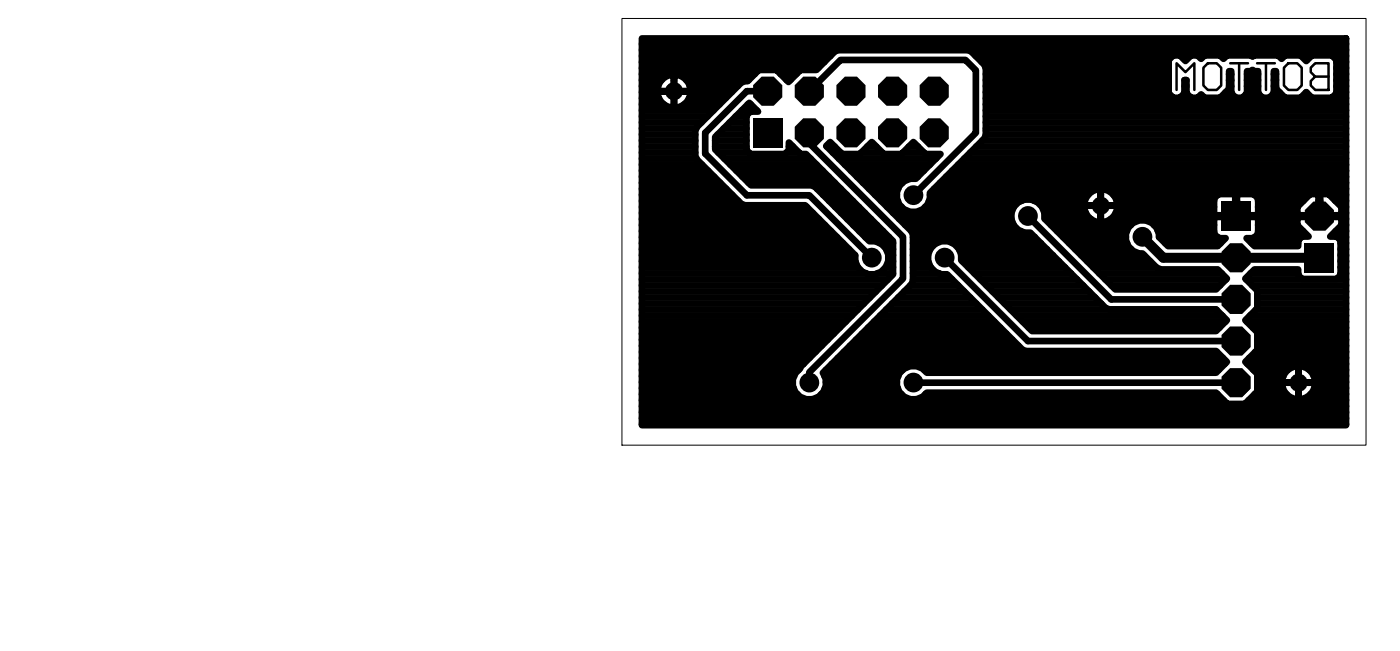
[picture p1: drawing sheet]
<svg xmlns="http://www.w3.org/2000/svg" width="171mm" height="79mm" viewBox="0 0 171 79" stroke-linecap="round" stroke-linejoin="round" font-family="sans-serif">
<path d="M75.9 2.3h90.8v52h-90.8z" fill="none" stroke="#000" stroke-width=".12"/>
<path d="M143.5 11v-3.3l1.1 1.1 1.1-1.1v3.3M146.8 8.3l.6-.6h1l.6 .6v2.1l-.6 .6h-1l-.6-.6zM150.1 7.7h2.2M151.2 7.7v3.3M153.4 7.7h2.1M154.5 7.7v3.3M156.6 8.3l.6-.6h1.1l.5 .6v2.1l-.5 .6h-1.1l-.6-.6zM159.9 8.3l.6-.6h1.6v3.3h-1.6l-.6-.6v-.5l.6-.6-.6-.5zM160.5 9.3h1.6" fill="none" stroke="#000" stroke-width=".3"/>
<g fill="#000">
<path d="M91.9 14.4h3.5v3.6h-3.5zM149 24.6h3.6v3.5h-3.6zM159.2 29.7h3.5v3.5h-3.5z"/>
<circle cx="82.2" cy="11.1" r="1.11"/>
<circle cx="93.7" cy="11.1" r="1.92"/>
<circle cx="98.7" cy="16.2" r="1.92"/>
<circle cx="98.7" cy="11.1" r="1.92"/>
<circle cx="103.8" cy="16.2" r="1.92"/>
<circle cx="103.8" cy="11.1" r="1.92"/>
<circle cx="108.9" cy="16.2" r="1.92"/>
<circle cx="108.9" cy="11.1" r="1.92"/>
<circle cx="114" cy="11.1" r="1.92"/>
<circle cx="114" cy="16.2" r="1.92"/>
<circle cx="106.4" cy="31.4" r="1.21"/>
<circle cx="111.4" cy="23.8" r="1.21"/>
<circle cx="115.3" cy="31.4" r="1.21"/>
<circle cx="125.4" cy="26.3" r="1.21"/>
<circle cx="134.3" cy="25.1" r="1.11"/>
<circle cx="139.4" cy="28.9" r="1.21"/>
<circle cx="150.8" cy="31.4" r="1.92"/>
<circle cx="150.8" cy="36.5" r="1.92"/>
<circle cx="161" cy="26.4" r="1.92"/>
<circle cx="98.7" cy="46.7" r="1.21"/>
<circle cx="111.4" cy="46.7" r="1.21"/>
<circle cx="150.8" cy="41.6" r="1.92"/>
<circle cx="150.8" cy="46.7" r="1.92"/>
<circle cx="158.4" cy="46.7" r="1.11"/>
</g>
<g fill="none" stroke="#000" stroke-width=".81">
<path d="M78.3 10.5h2M78.3 9.8h2.4M78.3 9h13.8M78.3 16.4h6.5M78.3 15.7h6.6M78.3 14.9h7.3M78.3 14.2h8M78.3 13.5h8.8M78.3 12.7h2.7M78.3 12h2.1M78.3 11.3h1.9M78.3 17.1h6.5"/>
<path d="M78.3 17.9h6.5M78.3 19.4h6.7M78.3 18.6h6.5M78.3 6.1h85.9M78.3 5.4h85.9M78.3 4.7h85.9v47.2h-85.9zM78.3 8.3h21.5M78.3 7.6h22.3M78.3 6.8h23M80.9 9.6a1.94 1.94 0 0 1 1.3-.5v2v-2a2 2 0 0 1 2.1 2h-2.1h2.1a2 2 0 0 1-2.1 2v-2v2a2 2 0 0 1-2-2h2h-2a1.96 1.96 0 0 1 .7-1.5zM82.2 10.5h.1M82.2 9.8h.1"/>
<path d="M82.2 12.7h.1M82.2 12h.1M82.2 11.3h.1M83.5 12.7h4.3M83.7 9.8h7.6M84.1 12h4.4M84.2 10.5h5.8M84.2 11.3h5.1M85.3 15.2l5.1-5.1 .5-.2h.3l1.4-1.4h2.1l1.5 1.5 1.5-1.5h1.9l2.3-2.2 .4-.2h15.7l.5 .2 1.6 1.6 .2 .4v8.1l-.2 .5-6.6 6.6a2.05 2.05 0 0 1-2 2.4 2.05 2.05 0 0 1-2.1-2.2 2.05 2.05 0 0 1 2.3-1.9l3-3h-1.8l-1.5-1.5-1.4 1.5h-2.2l-1.4-1.5-1.5 1.5h-2.2l-1.4-1.5-.5 .5 10.4 10.4 .2 .5v5.5l-.2 .5-10.8 10.8a2.05 2.05 0 0 1-.5 2.9 2.05 2.05 0 0 1-2.9-.6 2.05 2.05 0 0 1 .6-2.8l.1-.3 11.3-11.2v-4.1l-10.7-10.6h-.6l-1.4-1.4v.9l-.5 .5h-4.3l-.4-.5v-4.2l.4-.5h1l-1.1-1.1-4.1 4.2v1.5l4.3 4.4h7.4l.4 .2 6.7 6.6a2.05 2.05 0 0 1 2.3 1.9 2.05 2.05 0 0 1-2.1 2.2 2.05 2.05 0 0 1-2-2.4l-6.1-6.1h-7.3l-.5-.1-5.4-5.5-.2-.4v-3l.2-.5zM87.3 17.1h3.8M87.3 17.9h3.8M87.6 16.4h3.5"/>
<path d="M87.6 18.6h3.8M88.3 15.7h2.8M88.4 19.4h10.5M89 14.9h2.1M89.8 14.2h1.3M90.5 13.5h1.8M91.2 12.7h.4M93.7 11.1h-2.6l-5.1 5.1v2.5l5.1 5.1h7.6l7.7 7.6M95.2 9h2M96 18.6h1.5M96 9.8h.4M96.2 17.9h.5"/>
<path d="M98.7 11.1l3.8-3.8h15.3l1.3 1.3v7.6l-7.7 7.6M98.7 16.2v1.3l11.5 11.4v5.1l-11.5 11.4v1.3M100.9 17.9h.9M101.6 18.6h1M102.3 19.4h11.9M105.1 18.6h2.5M105.8 17.9h1.1M110.1 18.6h2.6M110.9 17.9h1.1M117.6 19.4h46.6M118.4 18.6h45.8M119 6.8h24.1"/>
<path d="M119.1 17.9h45.1M119.8 7.6h22.8M119.8 17.1h44.4M120.3 8.3h22.3M120.3 16.4h43.9M120.3 15.7h43.9M120.3 14.9h43.9M120.3 14.2h43.9M120.3 13.5h43.9M120.3 12.7h43.9M120.3 12h43.9M120.3 11.3h22.3"/>
<path d="M120.3 10.5h22.3M120.3 9.8h22.3M120.3 9h22.3M143.1 6.8h.8l.7 .6 .7-.6h.8l.4 .4 .5-.4h1.8l.5 .4 .4-.4h3l.1 .1 .2-.1h2.9l.5 .4 .4-.4h1.9l.7 .6 .7-.6h2.4l.6 .5v4.1l-.6 .5h-2.4l-.7-.7-.7 .7h-1.9l-1.1-1.1v-2.1h-.3v2.7l-.5 .5h-.8l-.6-.5v-2.7h-.5l-.2-.2-.1 .2h-.6v2.7l-.5 .5h-.8l-.6-.5v-2.7h-.2v2.1l-1.2 1.1h-1.8l-.5-.4-.4 .4h-.8l-.5-.5v-1.6h-.3v1.6l-.6 .5h-.8l-.5-.5v-4.1zM144 6.8h1.2M144.5 11.3h.2M144.5 10.5h.2M144.5 9.8h.2M146.2 6.8h.7M148.9 6.8h.7M149.5 11.3h.7M150 10.5h.2"/>
<path d="M150 9.8h.2M150 9h.2M152.1 11.3h1.4M152.1 10.5h1.4M152.1 9.8h1.4M152.1 9h1.4M152.7 6.8h.2M155.4 11.3h.7M155.4 10.5h.3M155.4 9.8h.3M155.4 9h.3M156 6.8h.7"/>
<path d="M158.7 6.8h1.3M159.4 11.3h.1M162.6 6.8h1.6M163 11.3h1.2M163 10.5h1.2M163 9.8h1.2M163.1 9h1.1M163.1 8.3h1.1M163.1 7.6h1.1M78.3 32.6h26.4M78.3 33.3h27.4M78.3 34.1h30"/>
<path d="M78.3 24.5h11.8M78.3 23h10.3M78.3 22.3h9.6M78.3 21.6h8.8M78.3 20.8h8.1M78.3 20.1h7.4M78.3 23.8h11M78.3 36.3h27.8M78.3 35.6h28.6M78.3 34.8h29.3M78.3 37h27.1M78.3 37.8h26.4"/>
<path d="M78.3 25.2h20.1M78.3 38.5h25.6M78.3 39.2h24.9M78.3 26h20.9M78.3 31.9h26.1M78.3 26.7h21.6M78.3 40h24.2M78.3 28.2h23.1M78.3 27.5h22.3M78.3 31.1h26M78.3 28.9h23.8M78.3 30.4h25.3"/>
<path d="M78.3 29.7h24.6M89.1 20.1h10.5M89.8 20.8h10.6M90.6 21.6h10.5M91.3 22.3h10.5M99.7 23h2.9M100.4 23.8h2.9M101.1 24.5h2.9M101.9 25.2h2.9M102.6 26h2.9M103.1 20.1h10.3M103.4 26.7h2.9"/>
<path d="M103.8 20.8h8.9M104.1 27.5h2.9M104.6 21.6h7.4M104.8 28.2h2.9M105.3 22.3h4.8M105.6 28.9h2.9M105.9 40h16.2M106 23h3.6M106.6 39.2h14.7M106.8 23.8h2.6M107 33.3h1.9M107.3 29.7h1.7"/>
<path d="M107.4 38.5h13.2M107.5 24.5h2M108 32.6h1M108.1 37.8h11.7M108.1 30.4h.9M108.2 25.2h1.8M108.4 31.9h.6M108.4 31.1h.6M108.8 37h10.3M109 26h14.4M109.6 36.3h8.8M109.7 26.7h13.7"/>
<path d="M110.3 35.6h7.3M110.4 27.5h13.3M111.1 34.8h5.8M111.2 28.2h13.3M111.4 33.3h3.2M111.4 34.1h4.8M111.4 31.9h1.8M111.4 32.6h2.2M111.4 28.9h14.9M111.4 31.1h1.8M111.4 30.4h2.1M111.4 29.7h2.9"/>
<path d="M112.9 25.2h10.8M113.3 24.5h11.3M113.5 23.8h19.3M113.5 30.3a2.05 2.05 0 0 1 2.5-.8 2.05 2.05 0 0 1 1.3 2.2l8.6 8.7h22.5l1.3-1.3-1.3-1.4h-13.1l-.4-.1-9.2-9.2a2.05 2.05 0 0 1-2.3-1.9 2.05 2.05 0 0 1 2.1-2.2 2.05 2.05 0 0 1 1.9 2.4l8.7 8.6h12.3l1.3-1.3-1.1-1.1h-7l-.5-.3-1.7-1.7a2.04 2.04 0 0 1-2.1-2 2.04 2.04 0 0 1 2.1-2 2.04 2.04 0 0 1 2 2l1.1 1.1h6.1l.9-.9a1.12 1.12 0 0 1-1.3-.6l-.1-2h2.6v-.2h-2.6v-1.8a.92 .92 0 0 1 .8-.8h1.8v2.6h.2v-2.6h1.8a.92 .92 0 0 1 .8 .8v1.8h-2.6v.2h2.6v1.8a.92 .92 0 0 1-.8 .8h-.6l1 .9h5.3v-.7l.5-.4h.8l-1.4-1.4v-1h2.6v-.2h-2.6v-1.1l1.6-1.5h1v2.6h.2v-2.6h1l1.6 1.5v1.1h-2.6v.2h2.6v1l-1.4 1.4h.8l.5 .4v4.3l-.5 .4h-4.2l-.5-.4v-.7h-5.3l-1.2 1.1 1.5 1.5v2.1l-1.5 1.5 1.5 1.4v2.2l-1.5 1.4 1.5 1.5v2.2l-1.5 1.5h-2.2l-1.3-1.4h-35.3a2.05 2.05 0 0 1-3 .3 2.05 2.05 0 0 1 0-3 2.05 2.05 0 0 1 3 .3h35.3l1.3-1.4-1.3-1.3h-23.2l-.5-.2-9.2-9.1a2.04 2.04 0 0 1-2-1 2.04 2.04 0 0 1 0-2.2zM113.9 23h50.3M114.7 22.3h49.5M115.2 31.4l10.2 10.2h25.4M115.4 21.6h48.8M116.2 20.8h48M116.2 29.7h10.8M116.9 20.1h47.3M117 30.4h10.7"/>
<path d="M117.3 31.1h11.2M117.4 31.9h11.8M118.1 32.6h11.8M118.9 33.3h11.8M119.6 34.1h11.8M120.4 34.8h11.7M121.1 35.6h11.8M121.8 36.3h11.8M122.6 37h11.8M123.3 37.8h25.1M124 38.5h25.1M124.8 39.2h24.7"/>
<path d="M125.4 26.4l10.2 10.1h15.2M125.5 40h23.3M126.2 24.5h6.2M127.1 25.2h5.2M127.4 26h5.1M127.5 26.7h5.6M128.2 27.5h9.8M129 28.2h8.5M129.7 28.9h7.7M130.4 29.7h7.1M131.2 30.4h6.8M131.9 31.1h7.7"/>
<path d="M132.6 31.9h7.7M133 23.5a1.94 1.94 0 0 1 1.3-.4v2v-2a2 2 0 0 1 2 2h-2h2a2 2 0 0 1-2 2v-2v2a2 2 0 0 1-2-2h2h-2a1.96 1.96 0 0 1 .7-1.6zM133.4 32.6h7.7M134.1 33.3h14.9M134.3 24.5h.1M134.3 23.8h.1M134.3 25.2h.1M134.3 26h.1M134.3 26.7h.1M134.9 34.1h14.7M135.5 26.7h12.6M135.6 34.8h13.2"/>
<path d="M135.8 23.8h12.8M136.1 26h12M136.2 24.5h11.9M136.3 25.2h11.8M140.8 27.5h7.3M141.3 28.2h6.8M141.4 28.9h7.2M142.2 29.7h6.7M150.7 25.2h.2M150.7 24.5h.2M150.7 23.8h.2M150.7 26h.2"/>
<path d="M152 34.1h12.2M152.1 39.2h12.1M152.5 38.5h11.7M152.6 33.3h5.8M152.7 29.7h5.7M152.8 34.8h11.4M152.8 40h11.4M153 23.8h6.8M153.1 28.9h5.7M153.2 37.8h11M153.4 37h10.8M153.4 36.3h10.8"/>
<path d="M153.4 35.6h10.8M153.5 25.2h4.8M153.5 24.5h5.5M153.5 26h4.8M153.5 26.7h4.8M153.5 27.5h4.8M153.5 28.2h5.5M160.9 25.2h.2M160.9 24.5h.2M160.9 23.8h.2M160.9 26h.2M162.2 23.8h2"/>
<path d="M162.9 24.5h1.3M162.9 28.2h1.3M163.2 28.9h1M163.6 33.3h.6M163.6 32.6h.6M163.6 31.9h.6M163.6 29.7h.6M163.6 31.1h.6M163.6 30.4h.6M163.7 25.2h.5M163.7 26h.5M163.7 26.7h.5"/>
<path d="M163.7 27.5h.5M78.3 45.9h18.6M78.3 45.1h19.1M78.3 47.3h18.5M78.3 46.6h18.4M78.3 41.5h22.7M78.3 40.7h23.4M78.3 48.1h19M78.3 51.8h85.9M78.3 51h85.9M78.3 50.3h85.9M78.3 49.6h85.9"/>
<path d="M78.3 48.8h71M78.3 42.2h21.9M78.3 44.4h19.7M78.3 43.7h20.5M78.3 42.9h21.2M100.2 48.1h9.8M100.6 45.9h9M100.7 47.3h8.8M100.7 45.1h9.4M100.8 46.6h8.6M101.5 44.4h47.9M102.2 43.7h47"/>
<path d="M103 42.9h45.5M103.7 42.2h20.6M104.4 41.5h19.1M105.2 40.7h17.6M111.4 46.7h39.4M112.7 45.1h36M112.9 48.1h35.6M152.2 44.4h12M152.3 48.8h11.9M152.4 43.7h11.8M152.9 45.1h4.2M153.1 48.1h3.9"/>
<path d="M153.2 42.9h11M153.4 47.3h3.1M153.4 46.6h3M153.4 45.9h3.2M153.4 42.2h10.8M153.4 41.5h10.8M153.4 40.7h10.8M157.1 45.1a1.94 1.94 0 0 1 1.3-.4v2v-2a2 2 0 0 1 2.1 2h-2.1h2.1a2 2 0 0 1-2.1 2v-2v2a2 2 0 0 1-2-2h2h-2a1.96 1.96 0 0 1 .7-1.6zM158.4 48.1h.1M158.4 47.3h.1M158.4 46.6h.1M158.4 45.9h.1"/>
<path d="M158.4 45.1h.1M159.7 45.1h4.5M159.9 48.1h4.3M160.3 45.9h3.9M160.3 47.3h3.9M160.5 46.6h3.7"/>
</g>
<path d="M139.4 28.9l2.5 2.5h19.1" fill="none" stroke="#000" stroke-width="1.2"/>
</svg>
